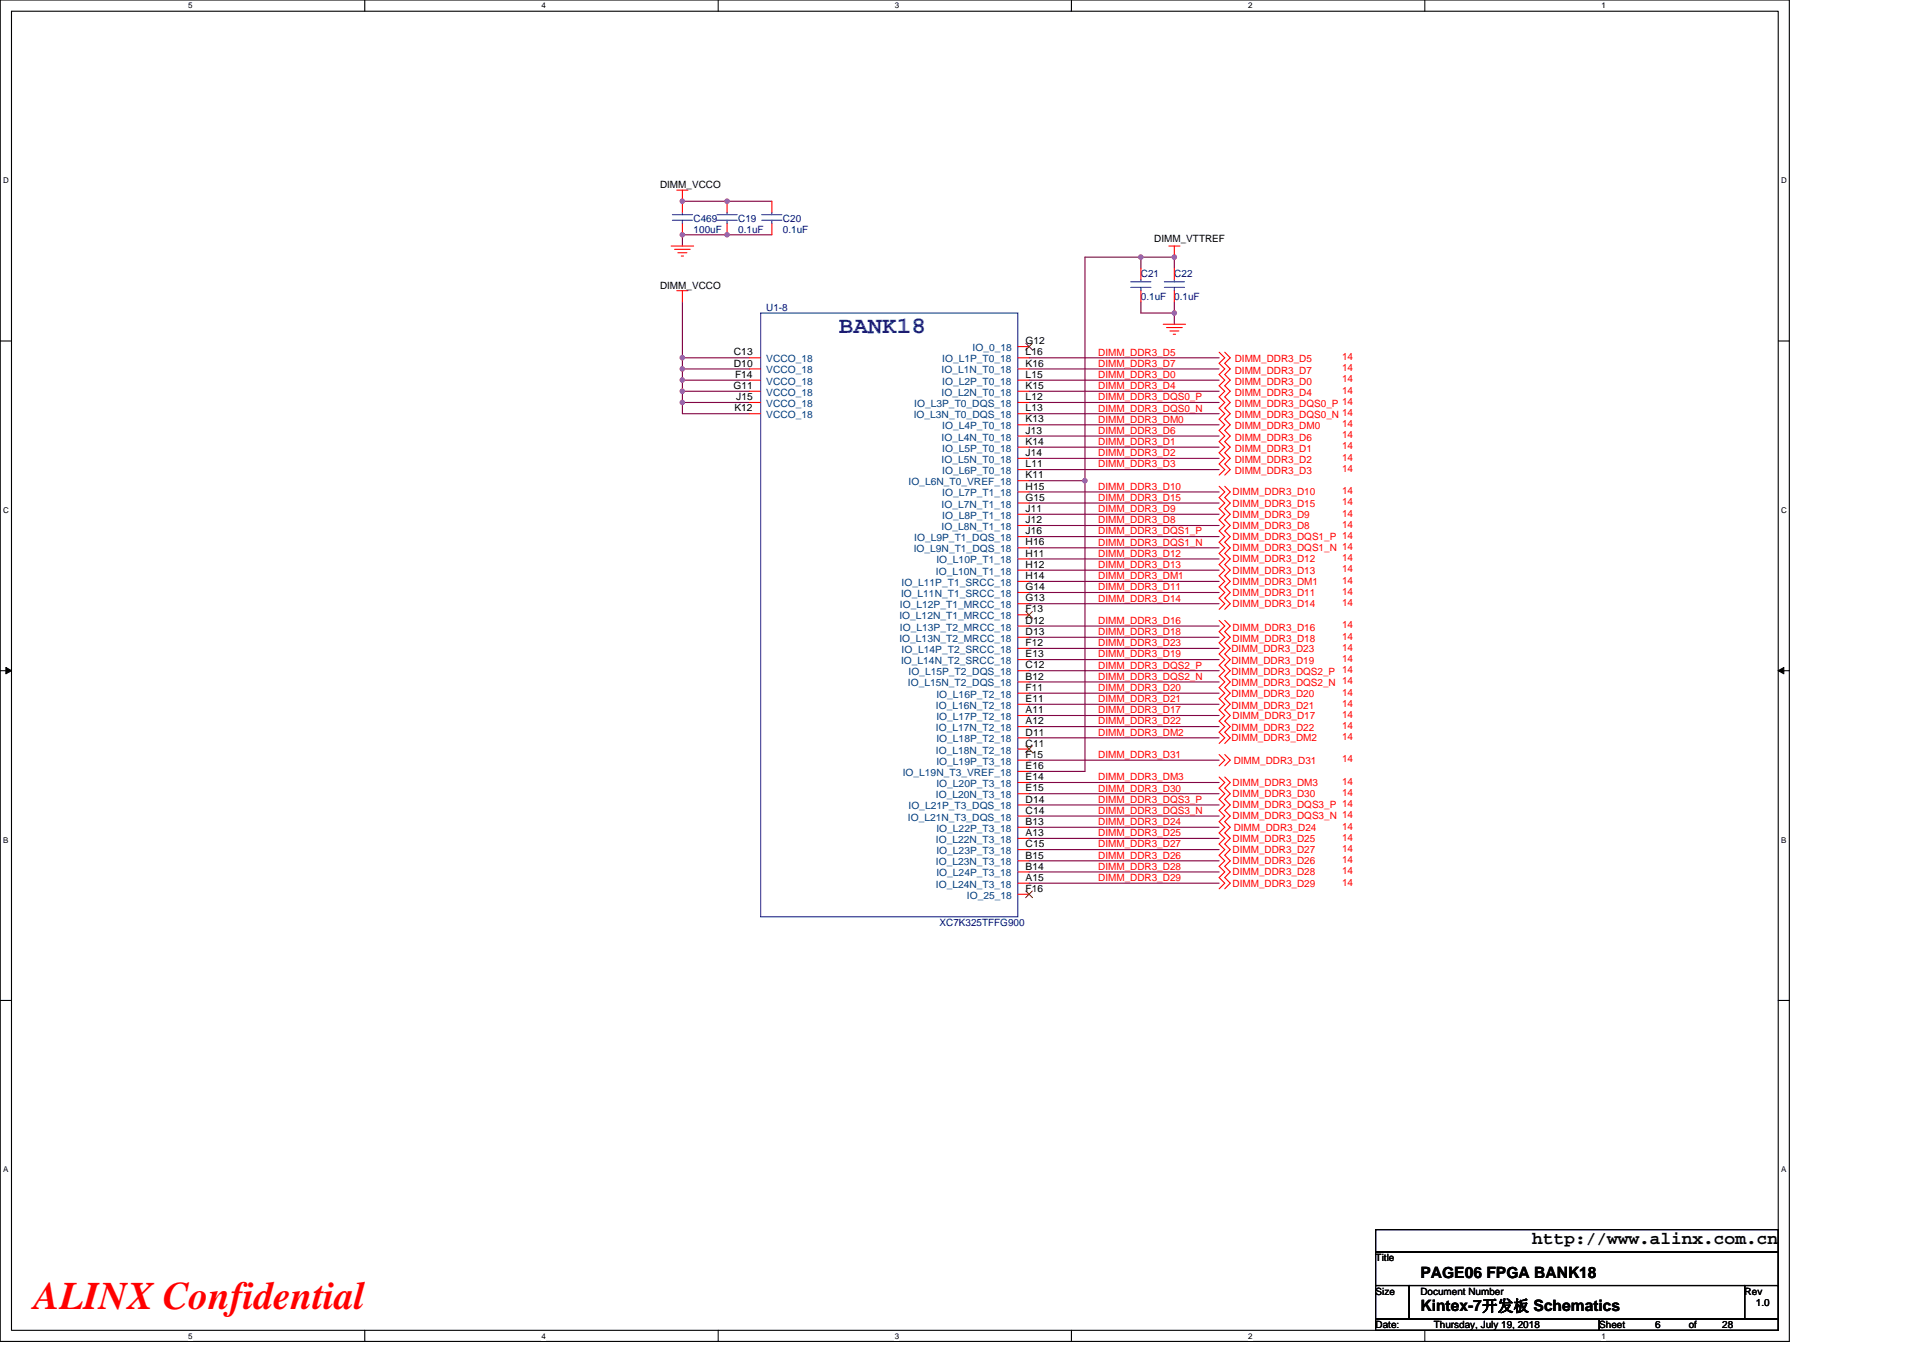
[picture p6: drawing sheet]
<svg xmlns="http://www.w3.org/2000/svg" width="297mm" height="210mm" viewBox="0 0 297 210" stroke-linecap="round" stroke-linejoin="round" font-family="sans-serif">
<defs><g id="words">
<text font-size="6" fill="#f00" x="5.2" y="202.3">ALINX Confidential</text>
<text font-size="3.6" fill="#00f" x="129.6" y="51.4">BANK18</text>
<text font-size="2.8" x="236.7" y="192.3">http://www.alinx.com.cn</text>
<g font-size="2.4">
<text x="219.4" y="197.4">PAGE06 FPGA BANK18</text>
<text x="219.4" y="202.6">Kintex-7开发板 Schematics</text>
</g>
<g font-size="1.5">
<text x="102" y="29">DIMM_VCCO</text>
<text x="178.3" y="37.3">DIMM_VTTREF</text>
<text x="102" y="44.6">DIMM_VCCO</text>
<text x="158.4" y="53.2">G12</text>
<text x="113.4" y="54.9">C13</text>
<text x="113.4" y="56.6">D10</text>
<text x="113.5" y="58.4">F14</text>
<text x="158.4" y="56.6">K16</text>
<text x="158.4" y="54.9">L16</text>
<text x="158.4" y="58.4">L15</text>
<text x="113.3" y="60.1">G11</text>
<text x="113.5" y="63.6">K12</text>
<text x="113.7" y="61.8">J15</text>
<text x="158.4" y="60.1">K15</text>
<text x="158.4" y="63.6">L13</text>
<text x="158.4" y="65.3">K13</text>
<text x="158.4" y="61.8">L12</text>
<text x="158.4" y="67">J13</text>
<text x="158.4" y="70.5">J14</text>
<text x="158.4" y="68.7">K14</text>
<text x="158.4" y="73.9">K11</text>
<text x="158.4" y="77.4">G15</text>
<text x="158.4" y="72.2">L11</text>
<text x="158.4" y="75.6">H15</text>
<text x="158.4" y="80.8">J12</text>
<text x="158.4" y="79.1">J11</text>
<text x="158.4" y="82.6">J16</text>
<text x="158.4" y="89.5">H14</text>
<text x="158.4" y="87.7">H12</text>
<text x="158.4" y="86">H11</text>
<text x="158.4" y="84.3">H16</text>
<text x="158.4" y="94.6">F13</text>
<text x="158.4" y="92.9">G13</text>
<text x="158.4" y="91.2">G14</text>
<text x="158.4" y="98.1">D13</text>
<text x="158.4" y="96.4">D12</text>
<text x="158.4" y="99.8">F12</text>
<text x="158.4" y="101.6">E13</text>
<text x="158.4" y="106.7">F11</text>
<text x="158.4" y="103.3">C12</text>
<text x="158.4" y="105">B12</text>
<text x="158.4" y="108.5">E11</text>
<text x="158.4" y="111.9">A12</text>
<text x="158.4" y="110.2">A11</text>
<text x="158.4" y="113.6">D11</text>
<text x="158.4" y="115.4">C11</text>
<text x="158.4" y="117.1">F15</text>
<text x="158.4" y="118.8">E16</text>
<text x="158.4" y="122.3">E15</text>
<text x="158.4" y="120.5">E14</text>
<text x="158.4" y="124">D14</text>
<text x="158.4" y="125.7">C14</text>
<text x="158.4" y="129.2">A13</text>
<text x="158.4" y="127.5">B13</text>
<text x="158.4" y="130.9">C15</text>
<text x="158.4" y="137.8">F16</text>
<text x="158.4" y="132.7">B15</text>
<text x="158.4" y="136.1">A15</text>
<text x="158.4" y="134.4">B14</text>
<text x="212.5" y="194.9">Title</text>
<text x="212.5" y="200">Size</text>
<text x="219.4" y="200">Document Number</text>
<text x="269.5" y="200">Rev</text>
<text x="271.2" y="201.8">1.0</text>
<text x="212.5" y="205.2">Date:</text>
<text x="221.5" y="205.2">Thursday, July 19, 2018</text>
<text x="247" y="205.2">Sheet</text>
<text x="255.7" y="205.2">6</text>
<text x="260.9" y="205.2">of</text>
<text x="266" y="205.2">28</text>
</g>
<g font-size="1.5" fill="#000080">
<text x="107.1" y="34.2">C469</text>
<text x="107.1" y="35.9">100uF</text>
<text x="114" y="34.2">C19</text>
<text x="114" y="35.9">0.1uF</text>
<text x="120.9" y="34.2">C20</text>
<text x="120.9" y="35.9">0.1uF</text>
<text x="176.2" y="42.9">C21</text>
<text x="176.2" y="46.3">0.1uF</text>
<text x="181.4" y="42.9">C22</text>
<text x="181.4" y="46.3">0.1uF</text>
<text x="118.4" y="48">U1-8</text>
<text x="145.1" y="143">XC7K325TFFG900</text>
</g>
<g font-size="1.5" fill="#004080">
<text x="118.4" y="56">VCCO_18</text>
<text x="118.4" y="57.7">VCCO_18</text>
<text x="118.4" y="59.4">VCCO_18</text>
<text x="145.5" y="57.7">IO_L1N_T0_18</text>
<text x="145.5" y="56">IO_L1P_T0_18</text>
<text x="145.5" y="59.4">IO_L2P_T0_18</text>
<text x="150.2" y="54.3">IO_0_18</text>
<text x="118.4" y="61.2">VCCO_18</text>
<text x="118.4" y="62.9">VCCO_18</text>
<text x="118.4" y="64.6">VCCO_18</text>
<text x="141.1" y="64.6">IO_L3N_T0_DQS_18</text>
<text x="141.2" y="62.9">IO_L3P_T0_DQS_18</text>
<text x="145.5" y="61.2">IO_L2N_T0_18</text>
<text x="145.5" y="68.1">IO_L4N_T0_18</text>
<text x="145.5" y="71.5">IO_L5N_T0_18</text>
<text x="145.5" y="66.3">IO_L4P_T0_18</text>
<text x="145.5" y="69.8">IO_L5P_T0_18</text>
<text x="140.3" y="75">IO_L6N_T0_VREF_18</text>
<text x="145.5" y="73.3">IO_L6P_T0_18</text>
<text x="145.5" y="76.7">IO_L7P_T1_18</text>
<text x="141.2" y="83.6">IO_L9P_T1_DQS_18</text>
<text x="145.5" y="78.4">IO_L7N_T1_18</text>
<text x="145.5" y="81.9">IO_L8N_T1_18</text>
<text x="145.5" y="80.2">IO_L8P_T1_18</text>
<text x="141.1" y="85.3">IO_L9N_T1_DQS_18</text>
<text x="144.6" y="88.8">IO_L10N_T1_18</text>
<text x="144.6" y="87.1">IO_L10P_T1_18</text>
<text x="138.9" y="95.7">IO_L12N_T1_MRCC_18</text>
<text x="139" y="94">IO_L12P_T1_MRCC_18</text>
<text x="139.2" y="92.2">IO_L11N_T1_SRCC_18</text>
<text x="139.3" y="90.5">IO_L11P_T1_SRCC_18</text>
<text x="138.9" y="99.2">IO_L13N_T2_MRCC_18</text>
<text x="139" y="97.4">IO_L13P_T2_MRCC_18</text>
<text x="139.3" y="100.9">IO_L14P_T2_SRCC_18</text>
<text x="139.2" y="102.6">IO_L14N_T2_SRCC_18</text>
<text x="140.2" y="106.1">IO_L15N_T2_DQS_18</text>
<text x="140.3" y="104.3">IO_L15P_T2_DQS_18</text>
<text x="144.6" y="107.8">IO_L16P_T2_18</text>
<text x="144.6" y="109.5">IO_L16N_T2_18</text>
<text x="144.6" y="113">IO_L17N_T2_18</text>
<text x="144.6" y="111.3">IO_L17P_T2_18</text>
<text x="139.4" y="119.9">IO_L19N_T3_VREF_18</text>
<text x="144.6" y="116.4">IO_L18N_T2_18</text>
<text x="144.6" y="114.7">IO_L18P_T2_18</text>
<text x="144.6" y="118.2">IO_L19P_T3_18</text>
<text x="140.3" y="125.1">IO_L21P_T3_DQS_18</text>
<text x="144.6" y="123.3">IO_L20N_T3_18</text>
<text x="144.6" y="121.6">IO_L20P_T3_18</text>
<text x="140.2" y="126.8">IO_L21N_T3_DQS_18</text>
<text x="144.6" y="130.2">IO_L22N_T3_18</text>
<text x="144.6" y="128.5">IO_L22P_T3_18</text>
<text x="144.6" y="132">IO_L23P_T3_18</text>
<text x="144.6" y="133.7">IO_L23N_T3_18</text>
<text x="144.6" y="137.2">IO_L24N_T3_18</text>
<text x="144.6" y="135.4">IO_L24P_T3_18</text>
<text x="149.3" y="138.9">IO_25_18</text>
</g>
<g font-size="1.5" fill="#f00">
<text x="169.6" y="56.7">DIMM_DDR3_D7</text>
<text x="169.6" y="54.9">DIMM_DDR3_D5</text>
<text x="169.6" y="58.4">DIMM_DDR3_D0</text>
<text x="190.7" y="57.7">DIMM_DDR3_D7</text>
<text x="190.7" y="56">DIMM_DDR3_D5</text>
<text x="190.7" y="59.4">DIMM_DDR3_D0</text>
<text x="207.3" y="57.4">14</text>
<text x="207.3" y="55.6">14</text>
<text x="207.3" y="59.1">14</text>
<text x="169.6" y="61.8">DIMM_DDR3_DQS0_P</text>
<text x="169.6" y="63.6">DIMM_DDR3_DQS0_N</text>
<text x="169.6" y="60.1">DIMM_DDR3_D4</text>
<text x="169.6" y="65.3">DIMM_DDR3_DM0</text>
<text x="190.7" y="62.9">DIMM_DDR3_DQS0_P 14</text>
<text x="190.7" y="64.6">DIMM_DDR3_DQS0_N 14</text>
<text x="190.7" y="61.2">DIMM_DDR3_D4</text>
<text x="207.3" y="60.8">14</text>
<text x="207.3" y="66">14</text>
<text x="169.6" y="70.5">DIMM_DDR3_D2</text>
<text x="169.6" y="67">DIMM_DDR3_D6</text>
<text x="169.6" y="68.7">DIMM_DDR3_D1</text>
<text x="190.7" y="71.5">DIMM_DDR3_D2</text>
<text x="190.7" y="68.1">DIMM_DDR3_D6</text>
<text x="190.7" y="69.8">DIMM_DDR3_D1</text>
<text x="190.7" y="66.4">DIMM_DDR3_DM0</text>
<text x="207.3" y="71.2">14</text>
<text x="207.3" y="67.7">14</text>
<text x="207.3" y="69.4">14</text>
<text x="169.6" y="77.4">DIMM_DDR3_D15</text>
<text x="169.6" y="75.7">DIMM_DDR3_D10</text>
<text x="169.6" y="72.2">DIMM_DDR3_D3</text>
<text x="190.4" y="76.5">DIMM_DDR3_D10</text>
<text x="190.7" y="73.3">DIMM_DDR3_D3</text>
<text x="207.3" y="76.4">14</text>
<text x="207.3" y="72.9">14</text>
<text x="169.6" y="82.6">DIMM_DDR3_DQS1_P</text>
<text x="169.6" y="80.9">DIMM_DDR3_D8</text>
<text x="169.6" y="79.1">DIMM_DDR3_D9</text>
<text x="190.4" y="83.4">DIMM_DDR3_DQS1_P 14</text>
<text x="190.4" y="78.3">DIMM_DDR3_D15</text>
<text x="190.4" y="81.7">DIMM_DDR3_D8</text>
<text x="190.4" y="80">DIMM_DDR3_D9</text>
<text x="207.3" y="78.1">14</text>
<text x="207.3" y="81.6">14</text>
<text x="207.3" y="79.8">14</text>
<text x="169.6" y="87.8">DIMM_DDR3_D13</text>
<text x="169.6" y="86">DIMM_DDR3_D12</text>
<text x="169.6" y="84.3">DIMM_DDR3_DQS1_N</text>
<text x="169.6" y="89.5">DIMM_DDR3_DM1</text>
<text x="190.4" y="88.6">DIMM_DDR3_D13</text>
<text x="190.4" y="86.9">DIMM_DDR3_D12</text>
<text x="190.4" y="85.2">DIMM_DDR3_DQS1_N 14</text>
<text x="207.3" y="88.5">14</text>
<text x="207.3" y="86.7">14</text>
<text x="169.6" y="91.2">DIMM_DDR3_D11</text>
<text x="169.6" y="92.9">DIMM_DDR3_D14</text>
<text x="190.4" y="92.1">DIMM_DDR3_D11</text>
<text x="190.4" y="90.4">DIMM_DDR3_DM1</text>
<text x="190.4" y="93.8">DIMM_DDR3_D14</text>
<text x="207.3" y="91.9">14</text>
<text x="207.3" y="90.2">14</text>
<text x="207.3" y="93.6">14</text>
<text x="169.6" y="96.4">DIMM_DDR3_D16</text>
<text x="169.6" y="101.6">DIMM_DDR3_D19</text>
<text x="169.6" y="98.1">DIMM_DDR3_D18</text>
<text x="169.6" y="99.8">DIMM_DDR3_D23</text>
<text x="190.2" y="100.7">DIMM_DDR3_D23</text>
<text x="190.4" y="97.4">DIMM_DDR3_D16</text>
<text x="190.4" y="99.2">DIMM_DDR3_D18</text>
<text x="207.3" y="97.1">14</text>
<text x="207.3" y="98.8">14</text>
<text x="207.3" y="100.5">14</text>
<text x="169.6" y="105">DIMM_DDR3_DQS2_N</text>
<text x="169.6" y="103.3">DIMM_DDR3_DQS2_P</text>
<text x="169.6" y="106.8">DIMM_DDR3_D20</text>
<text x="190.2" y="102.6">DIMM_DDR3_D19</text>
<text x="190.2" y="106.1">DIMM_DDR3_DQS2_N 14</text>
<text x="190.2" y="104.4">DIMM_DDR3_DQS2_P 14</text>
<text x="190.2" y="107.6">DIMM_DDR3_D20</text>
<text x="207.3" y="102.3">14</text>
<text x="207.3" y="107.5">14</text>
<text x="169.6" y="108.5">DIMM_DDR3_D21</text>
<text x="169.6" y="113.7">DIMM_DDR3_DM2</text>
<text x="169.6" y="111.9">DIMM_DDR3_D22</text>
<text x="169.6" y="110.2">DIMM_DDR3_D17</text>
<text x="190.2" y="109.5">DIMM_DDR3_D21</text>
<text x="190.2" y="113">DIMM_DDR3_D22</text>
<text x="190.4" y="111.1">DIMM_DDR3_D17</text>
<text x="207.3" y="110.9">14</text>
<text x="207.3" y="109.2">14</text>
<text x="207.3" y="112.6">14</text>
<text x="169.6" y="117.1">DIMM_DDR3_D31</text>
<text x="190.2" y="114.5">DIMM_DDR3_DM2</text>
<text x="190.6" y="118">DIMM_DDR3_D31</text>
<text x="207.3" y="117.8">14</text>
<text x="207.3" y="114.4">14</text>
<text x="169.6" y="124">DIMM_DDR3_DQS3_P</text>
<text x="169.6" y="125.8">DIMM_DDR3_DQS3_N</text>
<text x="169.6" y="120.6">DIMM_DDR3_DM3</text>
<text x="169.6" y="122.3">DIMM_DDR3_D30</text>
<text x="190.4" y="124.9">DIMM_DDR3_DQS3_P 14</text>
<text x="190.4" y="121.5">DIMM_DDR3_DM3</text>
<text x="190.4" y="123.2">DIMM_DDR3_D30</text>
<text x="207.3" y="121.3">14</text>
<text x="207.3" y="123">14</text>
<text x="169.6" y="129.2">DIMM_DDR3_D25</text>
<text x="169.6" y="130.9">DIMM_DDR3_D27</text>
<text x="169.6" y="127.5">DIMM_DDR3_D24</text>
<text x="190.4" y="126.6">DIMM_DDR3_DQS3_N 14</text>
<text x="190.4" y="130.1">DIMM_DDR3_D25</text>
<text x="190.4" y="131.8">DIMM_DDR3_D27</text>
<text x="190.6" y="128.4">DIMM_DDR3_D24</text>
<text x="207.3" y="128.2">14</text>
<text x="207.3" y="129.9">14</text>
<text x="207.3" y="131.6">14</text>
<text x="169.6" y="134.4">DIMM_DDR3_D28</text>
<text x="169.6" y="136.1">DIMM_DDR3_D29</text>
<text x="169.6" y="132.7">DIMM_DDR3_D26</text>
<text x="190.4" y="135.3">DIMM_DDR3_D28</text>
<text x="190.4" y="137">DIMM_DDR3_D29</text>
<text x="190.4" y="133.5">DIMM_DDR3_D26</text>
<text x="207.3" y="135.1">14</text>
<text x="207.3" y="136.8">14</text>
<text x="207.3" y="133.4">14</text>
</g>
<g font-size="1.2">
<text x="29.1" y="1.3">5</text>
<text x="83.6" y="1.3">4</text>
<text x="138.2" y="1.3">3</text>
<text x="192.8" y="1.3">2</text>
<text x="247.4" y="1.3">1</text>
<text x=".5" y="28.3">D</text>
<text x="275.1" y="28.3">D</text>
<text x=".5" y="79.2">C</text>
<text x="275.1" y="79.2">C</text>
<text x=".5" y="130.2">B</text>
<text x="275.1" y="130.2">B</text>
<text x=".5" y="181.1">A</text>
<text x="275.1" y="181.1">A</text>
<text x="29.1" y="206.8">5</text>
<text x="83.6" y="206.8">4</text>
<text x="138.2" y="206.8">3</text>
<text x="192.8" y="206.8">2</text>
<text x="247.4" y="206.8">1</text>
</g>
</g></defs>
<path d="M0 0h276.4v207.3h-276.4zM1.8 1.7h272.9v203.8h-272.9z" fill="none" stroke="#000" stroke-width=".17"/>
<g fill="#fff">
<path d="M29.1 .2h.6v1.4h-.6z"/>
<path d="M29.1 205.7h.6v1.4h-.6z"/>
</g>
<path d="M56.3 0v1.7M56.3 205.5v1.8" fill="none" stroke="#000" stroke-width=".17"/>
<g fill="#fff">
<path d="M83.6 .2h.7v1.4h-.7z"/>
<path d="M83.6 205.7h.7v1.4h-.7z"/>
</g>
<path d="M110.9 0v1.7M110.9 205.5v1.8" fill="none" stroke="#000" stroke-width=".17"/>
<g fill="#fff">
<path d="M138.2 .2h.7v1.4h-.7z"/>
<path d="M138.2 205.7h.7v1.4h-.7z"/>
</g>
<path d="M165.5 0v1.7M165.5 205.5v1.8" fill="none" stroke="#000" stroke-width=".17"/>
<g fill="#fff">
<path d="M192.8 .2h.6v1.4h-.6z"/>
<path d="M192.8 205.7h.6v1.4h-.6z"/>
</g>
<path d="M220.1 0v1.7M220.1 205.5v1.8" fill="none" stroke="#000" stroke-width=".17"/>
<g fill="#fff">
<path d="M247.4 .2h.6v1.4h-.6z"/>
<path d="M247.4 205.7h.6v1.4h-.6z"/>
<path d="M.5 27.2h.8v1.4h-.8z"/>
<path d="M275.1 27.2h.9v1.4h-.9z"/>
<path d="M.5 78.1h.8v1.4h-.8z"/>
<path d="M275.1 78.1h.9v1.4h-.9z"/>
</g>
<path d="M0 52.7h1.8M274.7 52.7h1.7" fill="none" stroke="#000" stroke-width=".17"/>
<g fill="#fff">
<path d="M.5 129.1h.8v1.4h-.8z"/>
<path d="M275.1 129.1h.8v1.4h-.8z"/>
</g>
<path d="M0 103.6h1.8M274.7 103.6h1.7" fill="none" stroke="#000" stroke-width=".17"/>
<path d="M.9 103.1l.9 .5-.9 .5zM274.7 103.6l.8-.5v1z" fill="#000" stroke="#000" stroke-width=".15"/>
<g fill="#fff">
<path d="M.5 180h.8v1.4h-.8z"/>
<path d="M275.1 180h.8v1.4h-.8z"/>
</g>
<path d="M0 154.6h1.8M274.7 154.6h1.7M212.5 190h62.2v3.5h-62.2zM212.5 193.5h62.2v5.1h-62.2zM212.5 198.6h5.2v5.2h-5.2zM217.7 198.6h51.8v5.2h-51.8zM269.5 198.6h5.2v5.2h-5.2zM212.5 203.8h34.5v1.7h-34.5zM247 203.8h27.7v1.7h-27.7z" fill="none" stroke="#000" stroke-width=".17"/>
<g fill="none" stroke="#800040" stroke-width=".17">
<path d="M105.4 31.1h13.8M119.2 36.3h-13.8v1.7M176.2 39.7h5.2v1.8M105.4 58.7h10.4M105.4 58.7v1.8h10.4M105.4 57v1.7M105.4 46.7v8.6h10.4M105.4 55.3v1.7h10.4M159 57h29.3M159 55.3h29.3M159 58.7h29.3M176.2 46.7v1.7h5.2"/>
<path d="M176.2 41.5v-1.8h-8.6v34.6M181.4 46.7v1.7M181.4 48.4v1.7M105.4 60.5v1.7h10.4M105.4 62.2v1.7h10.4M159 62.2h29.3M159 63.9h29.3M159 70.8h29.3M159 67.4h29.3M159 77.7h29.3M159 76h29.3M159 79.5h29.3"/>
<path d="M159 60.5h29.3M159 72.6h29.3M159 69.1h29.3M159 65.6h29.3M159 74.3h8.6M167.6 74.3v44.9h-8.6M159 96.7h29.3M159 88.1h29.3M159 86.4h29.3M159 82.9h29.3M159 84.6h29.3M159 98.5h29.3"/>
<path d="M159 91.5h29.3M159 81.2h29.3M159 89.8h29.3M159 93.3h29.3M159 101.9h29.3M159 105.4h29.3M159 103.6h29.3M159 107.1h29.3M159 108.8h29.3M159 114h29.3M159 100.2h29.3M159 112.3h29.3"/>
<path d="M159 110.6h29.3M159 117.5h29.3M159 124.4h29.3M159 126.1h29.3M159 134.7h29.3M159 129.5h29.3M159 120.9h29.3M159 136.5h29.3M159 131.3h29.3M159 127.8h29.3M159 133h29.3M159 122.6h29.3"/>
</g>
<g fill="#f0f" stroke="#f0f" stroke-width=".17">
<circle cx="105.4" cy="57" r=".34"/>
<circle cx="105.4" cy="55.3" r=".34"/>
<circle cx="105.4" cy="60.4" r=".34"/>
<circle cx="105.4" cy="58.7" r=".34"/>
<circle cx="105.4" cy="62.2" r=".33"/>
<circle cx="181.4" cy="39.7" r=".34"/>
<circle cx="176.2" cy="39.7" r=".34"/>
<circle cx="167.6" cy="74.3" r=".34"/>
<circle cx="181.4" cy="48.4" r=".34"/>
<circle cx="112.3" cy="31.1" r=".34"/>
<circle cx="112.3" cy="36.3" r=".33"/>
<circle cx="105.4" cy="36.3" r=".33"/>
<circle cx="105.4" cy="31.1" r=".34"/>
</g>
<g fill="none" stroke="#f00" stroke-width=".17">
<path d="M103.7 38h3.4M104.2 38.5h2.4M104.5 29.4h1.8M104.7 39.1h1.4M105.2 39.6h.4M105.4 34.5v1.8M105.4 29.4v3.4M112.3 31.1v1.7M112.3 34.5v1.8M119.2 31.1v1.7M119.2 34.5v1.8M180.5 38h1.8"/>
<path d="M181.4 38v1.7M104.5 44.9h1.8M105.4 44.9v1.8M115.8 55.3h1.7M115.8 57h1.7M115.8 58.7h1.7M157.2 53.6h1.8M157.2 55.3h1.8M157.2 57h1.8M157.2 58.7h1.8M176.2 41.5v1.7M176.2 44.9v1.8"/>
<path d="M179.7 50.1h3.4M180.2 50.6h2.4M180.7 51.1h1.4M181.2 51.6h.4M181.4 41.5v1.7M181.4 44.9v1.8M188.3 54.4l.9 .9-.9 .8 .9 .9-.9 .9 .9 .8-.9 .9 .9 .9-.9 .8 .9 .9-.9 .9 .9 .8-.9 .9 .9 .8-.9 .9 .9 .9-.9 .8 .9 .9-.9 .9 .9 .8-.9 .9 .9 .9-.9 .8M189.2 54.4l.8 .9-.8 .8 .8 .9-.8 .9 .8 .8-.8 .9 .8 .9-.8 .8 .8 .9-.8 .9 .8 .8-.8 .9 .8 .8-.8 .9 .8 .9-.8 .8 .8 .9-.8 .9 .8 .8-.8 .9 .8 .9-.8 .8M115.8 60.5h1.7M115.8 62.2h1.7M115.8 63.9h1.7M157.2 60.5h1.8"/>
<path d="M157.2 62.2h1.8M157.2 63.9h1.8M157.2 65.6h1.8M157.2 67.4h1.8M157.2 69.1h1.8M157.2 70.8h1.8M157.2 72.6h1.8M157.2 74.3h1.8M157.2 76h1.8M157.2 77.7h1.8M157.2 79.5h1.8M188.3 75.1l.9 .9-.9 .9 .9 .8-.9 .9 .9 .9-.9 .8 .9 .9-.9 .8 .9 .9-.9 .9 .9 .8-.9 .9 .9 .9-.9 .8 .9 .9-.9 .9 .9 .8-.9 .9 .9 .8-.9 .9 .9 .9-.9 .8"/>
<path d="M189.2 75.1l.8 .9-.8 .9 .8 .8-.8 .9 .8 .9-.8 .8 .8 .9-.8 .8 .8 .9-.8 .9 .8 .8-.8 .9 .8 .9-.8 .8 .8 .9-.8 .9 .8 .8-.8 .9 .8 .8-.8 .9 .8 .9-.8 .8M157.2 81.2h1.8M157.2 82.9h1.8M157.2 84.6h1.8M157.2 86.4h1.8M157.2 88.1h1.8M157.2 89.8h1.8M157.2 91.5h1.8M157.2 93.3h1.8M157.2 95h1.8M157.2 96.7h1.8M157.2 98.5h1.8"/>
<path d="M188.3 95.9l.9 .8-.9 .9 .9 .9-.9 .8 .9 .9-.9 .8 .9 .9-.9 .9 .9 .8-.9 .9 .9 .9-.9 .8 .9 .9-.9 .9 .9 .8-.9 .9 .9 .9-.9 .8 .9 .9-.9 .8 .9 .9-.9 .9M189.2 95.9l.8 .8-.8 .9 .8 .9-.8 .8 .8 .9-.8 .8 .8 .9-.8 .9 .8 .8-.8 .9 .8 .9-.8 .8 .8 .9-.8 .9 .8 .8-.8 .9 .8 .9-.8 .8 .8 .9-.8 .8 .8 .9-.8 .9M157.2 100.2h1.8M157.2 101.9h1.8M157.2 103.6h1.8M157.2 105.4h1.8M157.2 107.1h1.8M157.2 108.8h1.8M157.2 110.6h1.8M157.2 112.3h1.8M157.2 114h1.8M157.2 115.7h1.8"/>
<path d="M157.2 117.5h1.8M157.2 119.2h1.8M188.3 116.6l.9 .9-.9 .8M189.2 116.6l.8 .9-.8 .8M157.2 120.9h1.8M157.2 122.6h1.8M157.2 124.4h1.8M157.2 126.1h1.8M157.2 127.8h1.8M157.2 129.5h1.8M157.2 131.3h1.8M157.2 133h1.8"/>
<path d="M157.2 134.7h1.8M157.2 136.5h1.8M157.2 138.2h1.8M188.3 120.1l.9 .8-.9 .9 .9 .8-.9 .9 .9 .9-.9 .8 .9 .9-.9 .9 .9 .8-.9 .9 .9 .8-.9 .9 .9 .9-.9 .8 .9 .9-.9 .9 .9 .8-.9 .9 .9 .9-.9 .8M189.2 120.1l.8 .8-.8 .9 .8 .8-.8 .9 .8 .9-.8 .8 .8 .9-.8 .9 .8 .8-.8 .9 .8 .8-.8 .9 .8 .9-.8 .8 .8 .9-.8 .9 .8 .8-.8 .9 .8 .9-.8 .8"/>
</g>
<g fill="none" stroke="#00f" stroke-width=".17">
<path d="M103.9 34h3.1M103.9 33.2h3.1M105.4 32.8v.4M105.4 34v.5M110.8 34h3.1M110.8 33.2h3.1M112.3 32.8v.4M112.3 34v.5M117.7 34h3.1M117.7 33.2h3.1M119.2 32.8v.4M119.2 34v.5"/>
<path d="M117.5 48.4h39.7v93.2h-39.7zM174.7 44.4h3.1M174.7 43.5h3.1M176.2 43.2v.3M176.2 44.4v.5M179.8 44.4h3.2M179.8 43.5h3.2M181.4 43.2v.3M181.4 44.4v.5"/>
</g>
<path d="M158.5 53l1 1.1M159.5 53l-1.1 1.1M158.5 94.5l1 1M159.5 94.5l-1.1 1M158.5 115.2l1 1.1M159.5 115.2l-1.1 1.1M158.5 137.7l1 1M159.5 137.7l-1.1 1" fill="none" stroke="#804000" stroke-width=".15"/>
<use href="#words"/>
</svg>
